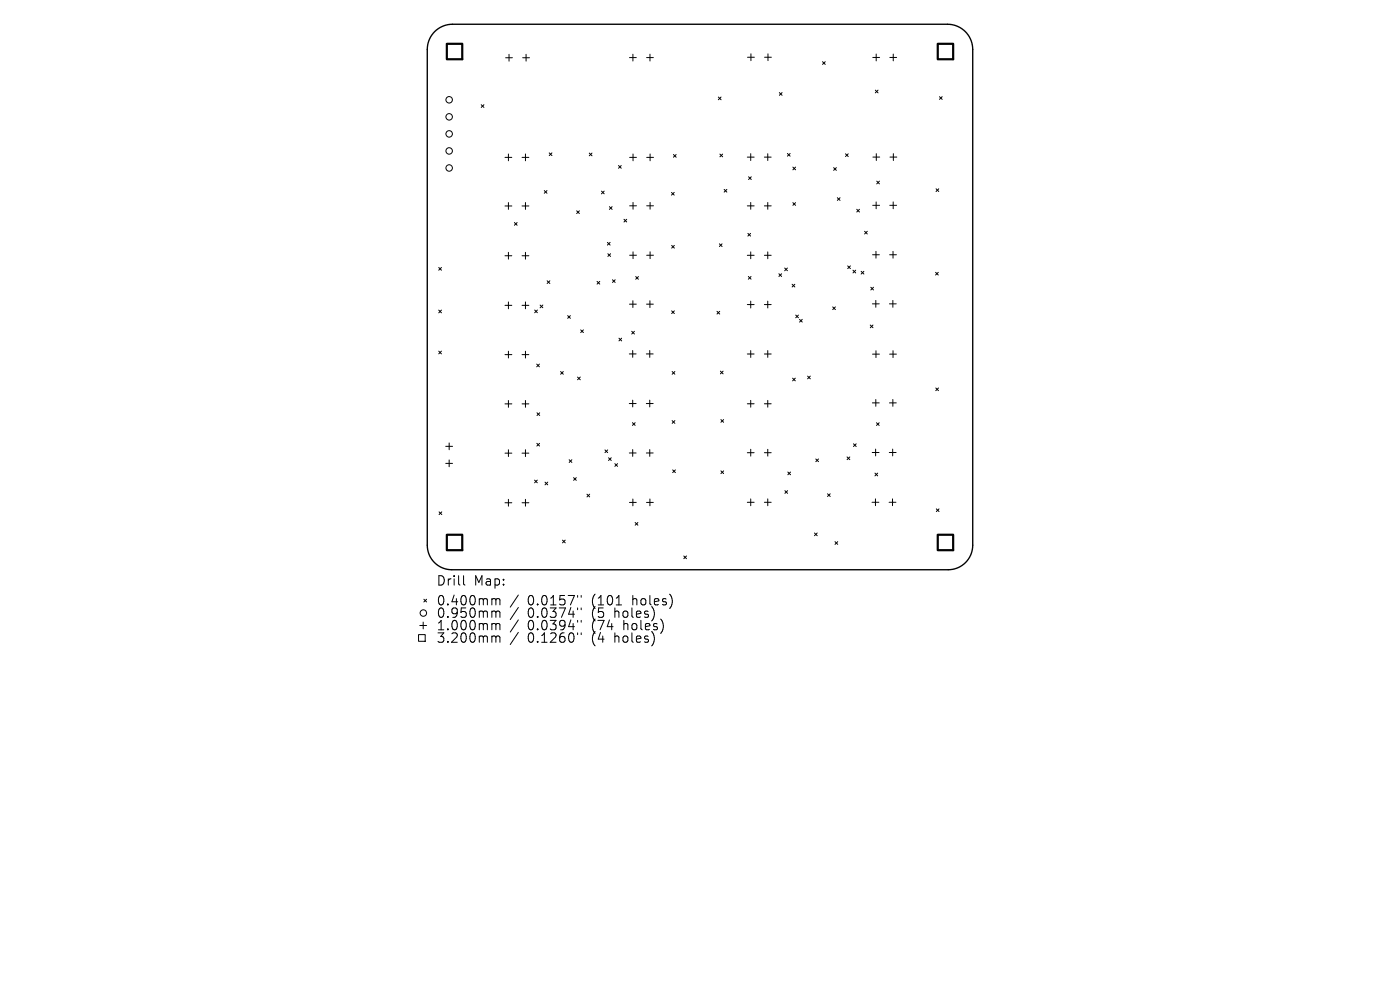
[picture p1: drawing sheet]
<svg xmlns="http://www.w3.org/2000/svg" width="297mm" height="210mm" viewBox="0 0 297 210" stroke-linecap="round" stroke-linejoin="round" font-family="sans-serif">
<defs><g id="words">
<g font-size="2.8">
<text x="92.5" y="124.5">Drill</text>
<text x="100.5" y="124.5">Map:</text>
<text x="92.5" y="128.7">0.400mm</text>
<text x="92.5" y="131.3">0.950mm</text>
<text x="111.9" y="128.7">0.0157&quot;</text>
<text x="111.9" y="131.3">0.0374&quot;</text>
<text x="125.7" y="128.7">(101</text>
<text x="125.7" y="131.3">(5</text>
<text x="130.6" y="131.3">holes)</text>
<text x="134.4" y="128.7">holes)</text>
<text x="92.5" y="134">1.000mm</text>
<text x="92.5" y="136.6">3.200mm</text>
<text x="111.9" y="134">0.0394&quot;</text>
<text x="111.9" y="136.6">0.1260&quot;</text>
<text x="125.7" y="134">(74</text>
<text x="125.7" y="136.6">(4</text>
<text x="130.6" y="136.6">holes)</text>
<text x="132.5" y="134">holes)</text>
</g>
</g></defs>
<path d="M92.2 6.7a5.4 5.4 0 0 1 3.8-1.6h105a5.4 5.4 0 0 1 5.4 5.4v105.2a5.2 5.2 0 0 1-5.2 5.2h-105.3a5.2 5.2 0 0 1-5.3-5.2v-105.2a5.3 5.3 0 0 1 1.6-3.8z" fill="none" stroke="#000" stroke-width=".29"/>
<g fill="none" stroke="#000" stroke-width=".21">
<path d="M107.3 12.2h1.4M108 11.5v1.5M110.9 12.2h1.4M111.6 11.5v1.5M133.5 12.2h1.5M134.3 11.5v1.4M137.2 12.2h1.4M137.9 11.5v1.4M158.6 12.1h1.4M159.3 11.4v1.5M162.2 12.1h1.4M162.9 11.4v1.5"/>
<path d="M165.3 19.6l.6 .6M165.9 19.6l-.6 .6M174.5 13.1l.6 .6M175.1 13.1l-.6 .6M185.2 12.2h1.4M185.7 19.1l.6 .6M185.9 11.5v1.4M186.3 19.1l-.6 .6M188.8 12.2h1.4M189.5 11.5v1.4M102.1 22.2l.6 .6M102.7 22.2l-.6 .6"/>
<path d="M107.1 33.4h1.5M107.9 32.7v1.4M110.7 33.4h1.5M111.5 32.7v1.4M116.5 32.4l.6 .6M117.1 32.4l-.6 .6M125 32.5l.6 .5M125.6 32.5l-.6 .5M131.2 35.1l.6 .6M131.8 35.1l-.6 .6M133.6 33.4h1.4M134.3 32.7v1.4"/>
<path d="M137.2 33.4h1.4M137.9 32.7v1.4M142.9 32.8l.5 .6M143.4 32.8l-.5 .6M152.4 20.6l.6 .6M152.7 32.7l.6 .6M153 20.6l-.6 .6M153.3 32.7l-.6 .6M158.5 33.3h1.5M158.8 37.5l.6 .6M159.3 32.6v1.5M159.4 37.5l-.6 .6"/>
<path d="M162.2 33.3h1.4M162.9 32.6v1.5M167 32.6l.6 .5M167.6 32.6l-.6 .5M168.2 35.4l.6 .6M168.8 35.4l-.6 .6M176.9 35.6l.5 .5M177.4 35.6l-.5 .5M179.4 32.6l.5 .6M179.9 32.6l-.5 .6M185.2 33.3h1.4M185.9 32.6v1.4"/>
<path d="M186 38.4l.6 .6M186.6 38.4l-.6 .6M188.8 33.3h1.4M189.5 32.6v1.4M199.3 20.5l.6 .6M199.9 20.5l-.6 .6M93.1 56.7l.6 .6M93.7 56.7l-.6 .6M107.1 43.7h1.5M107.1 54.3h1.5M107.9 43v1.4M107.9 53.5v1.5"/>
<path d="M109.1 47.2l.6 .6M109.7 47.2l-.6 .6M110.7 43.7h1.5M110.7 54.3h1.5M111.5 43v1.4M111.5 53.5v1.5M115.5 40.4l.5 .6M116 40.4l-.5 .6M116.1 59.6l.6 .5M116.7 59.6l-.6 .5M122.3 44.7l.6 .6M122.9 44.7l-.6 .6"/>
<path d="M126.7 59.7l.5 .6M127.2 59.7l-.5 .6M127.6 40.5l.6 .6M128.2 40.5l-.6 .6M128.9 51.4l.5 .6M129 53.8l.5 .6M129.3 43.8l.6 .6M129.4 51.4l-.5 .6M129.5 53.8l-.5 .6M129.9 43.8l-.6 .6M129.9 59.3l.6 .6M130.5 59.3l-.6 .6"/>
<path d="M132.4 46.5l.6 .6M133 46.5l-.6 .6M133.6 43.7h1.4M133.6 54.1h1.4M134.3 42.9v1.5M134.3 53.4v1.5M134.9 58.7l.5 .5M135.4 58.7l-.5 .5M137.2 43.7h1.4M137.2 54.1h1.4M137.9 42.9v1.5M137.9 53.4v1.5"/>
<path d="M142.5 40.8l.5 .6M142.5 52.1l.6 .5M143 40.8l-.5 .6M143.1 52.1l-.6 .5M152.6 51.7l.6 .6M153.2 51.7l-.6 .6M153.6 40.2l.6 .6M154.2 40.2l-.6 .6M158.5 43.7h1.5M158.5 54.2h1.5M158.7 49.5l.5 .6M158.8 58.6l.5 .6"/>
<path d="M159.2 49.5l-.5 .6M159.3 42.9v1.5M159.3 53.4v1.5M159.3 58.6l-.5 .6M162.2 43.7h1.4M162.2 54.2h1.4M162.9 42.9v1.5M162.9 53.4v1.5M165.2 58.1l.6 .5M165.8 58.1l-.6 .5M166.5 56.9l.5 .5M167 56.9l-.5 .5"/>
<path d="M168.2 43l.6 .6M168.8 43l-.6 .6M177.6 41.9l.6 .6M178.2 41.9l-.6 .6M179.8 56.4l.6 .6M180.4 56.4l-.6 .6M181 57.3l.5 .6M181.5 57.3l-.5 .6M181.8 44.4l.5 .6M182.3 44.4l-.5 .6M182.7 57.6l.6 .5M183.3 57.6l-.6 .5"/>
<path d="M183.4 49.1l.6 .5M184 49.1l-.6 .5M185.1 54h1.5M185.1 43.6h1.5M185.8 53.3v1.5M185.9 42.8v1.5M188.7 54h1.5M188.8 43.6h1.4M189.4 53.3v1.5M189.5 42.8v1.5M198.5 57.8l.6 .5M198.6 40l.6 .6"/>
<path d="M199.1 57.8l-.6 .5M199.2 40l-.6 .6M93.1 65.8l.6 .6M93.1 74.5l.6 .6M93.7 65.8l-.6 .6M93.7 74.5l-.6 .6M107.1 64.8h1.5M107.1 75.2h1.5M107.9 64.1v1.4M107.9 74.5v1.4M110.7 64.8h1.5M110.7 75.2h1.5"/>
<path d="M111.5 64.1v1.4M111.5 74.5v1.4M113.4 65.8l.6 .5M113.9 77.2l.5 .6M114 65.8l-.6 .5M114.4 77.2l-.5 .6M114.6 64.7l.6 .6M115.2 64.7l-.6 .6M118.9 78.8l.6 .6M119.5 78.8l-.6 .6M120.4 67l.6 .5M121 67l-.6 .5"/>
<path d="M122.5 80l.6 .6M123.1 80l-.6 .6M123.2 70l.6 .6M123.8 70l-.6 .6M131.3 71.7l.6 .6M131.9 71.7l-.6 .6M133.5 75.1h1.4M133.5 64.5h1.5M134 70.3l.6 .6M134.2 74.4v1.4M134.3 63.8v1.4M134.6 70.3l-.6 .6"/>
<path d="M137.1 75.1h1.5M137.2 64.5h1.4M137.8 74.4v1.4M137.9 63.8v1.4M142.5 65.9l.6 .6M142.6 78.8l.6 .6M143.1 65.9l-.6 .6M143.2 78.8l-.6 .6M152.1 66l.6 .6M152.7 66l-.6 .6M152.8 78.7l.6 .6M153.4 78.7l-.6 .6"/>
<path d="M158.5 75.1h1.5M158.5 64.6h1.5M159.3 63.9v1.4M159.3 74.4v1.4M162.2 75.1h1.4M162.2 64.6h1.4M162.9 63.9v1.4M162.9 74.4v1.4M168 60.3l.6 .6M168.6 60.3l-.6 .6M168.8 66.8l.6 .6M169.4 66.8l-.6 .6"/>
<path d="M169.6 67.7l.6 .6M170.2 67.7l-.6 .6M171.3 79.8l.6 .6M171.9 79.8l-.6 .6M176.6 65.1l.6 .6M177.2 65.1l-.6 .6M184.6 68.9l.6 .6M184.7 60.9l.6 .6M185.1 64.5h1.4M185.1 75.1h1.5M185.2 68.9l-.6 .6M185.3 60.9l-.6 .6"/>
<path d="M185.8 63.7v1.5M185.8 74.4v1.4M188.7 64.5h1.4M188.7 75.1h1.5M189.4 63.7v1.5M189.4 74.4v1.4M94.6 94.7h1.4M94.6 98.3h1.4M95.3 94v1.4M95.3 97.6v1.4M107.1 85.7h1.5M107.1 96.1h1.5"/>
<path d="M107.9 85v1.4M107.9 95.4v1.4M110.7 85.7h1.5M110.7 96.1h1.5M111.5 85v1.4M111.5 95.4v1.4M113.9 94l.6 .6M113.9 87.6l.6 .5M114.5 94l-.6 .6M114.5 87.6l-.6 .5M120.7 97.5l.6 .6M121.3 97.5l-.6 .6"/>
<path d="M128.3 95.4l.6 .6M128.9 95.4l-.6 .6M129.1 97.1l.6 .6M129.7 97.1l-.6 .6M130.4 98.4l.6 .5M131 98.4l-.6 .5M133.5 96.1h1.4M133.5 85.6h1.4M134.2 89.7l.5 .5M134.2 84.9v1.4M134.2 95.4v1.4M134.7 89.7l-.5 .5"/>
<path d="M137.1 96.1h1.5M137.1 85.6h1.5M137.8 84.9v1.4M137.8 95.4v1.4M142.6 89.2l.6 .6M142.7 99.7l.6 .6M143.2 89.2l-.6 .6M143.3 99.7l-.6 .6M152.9 89l.6 .6M152.9 99.9l.6 .6M153.5 89l-.6 .6M153.5 99.9l-.6 .6"/>
<path d="M158.5 85.7h1.5M158.5 96h1.5M159.3 84.9v1.5M159.3 95.3v1.5M162.2 85.7h1.4M162.2 96h1.4M162.9 84.9v1.5M162.9 95.3v1.5M168.1 80.2l.6 .6M168.7 80.2l-.6 .6M173.1 97.4l.5 .5M173.6 97.4l-.5 .5"/>
<path d="M179.7 96.9l.6 .6M180.3 96.9l-.6 .6M181.1 94.1l.5 .6M181.6 94.1l-.5 .6M185 96h1.5M185.1 85.5h1.4M185.8 95.3v1.4M185.8 84.7v1.5M185.9 89.7l.6 .6M186.5 89.7l-.6 .6M188.7 96h1.4M188.7 85.5h1.4"/>
<path d="M189.4 95.3v1.4M189.4 84.7v1.5M198.5 82.3l.6 .6M199.1 82.3l-.6 .6M93.1 108.6l.6 .6M93.7 108.6l-.6 .6M107.1 106.6h1.5M107.9 105.9v1.5M110.7 106.6h1.5M111.5 105.9v1.5M113.4 101.8l.6 .6M114 101.8l-.6 .6"/>
<path d="M115.6 102.3l.6 .6M116.2 102.3l-.6 .6M119.3 114.6l.6 .6M119.9 114.6l-.6 .6M121.7 101.3l.6 .6M122.3 101.3l-.6 .6M124.5 104.8l.6 .6M125.1 104.8l-.6 .6M133.5 106.6h1.5M134.3 105.9v1.4M134.7 110.8l.6 .6M135.3 110.8l-.6 .6"/>
<path d="M137.2 106.6h1.4M137.9 105.9v1.4M145.1 117.9l.5 .6M145.6 117.9l-.5 .6M158.5 106.6h1.5M159.3 105.8v1.5M162.2 106.6h1.4M162.9 105.8v1.5M166.5 104.1l.6 .6M167.1 104.1l-.6 .6M167.1 100.1l.6 .6M167.7 100.1l-.6 .6"/>
<path d="M172.8 113.1l.6 .5M173.4 113.1l-.6 .5M175.5 104.7l.6 .6M176.1 104.7l-.6 .6M177.1 114.9l.6 .6M177.7 114.9l-.6 .6M185 106.5h1.4M185.6 100.4l.6 .5M185.7 105.8v1.5M186.2 100.4l-.6 .5M188.6 106.5h1.5M189.3 105.8v1.5"/>
<path d="M198.6 107.9l.6 .6M199.2 107.9l-.6 .6M88.8 134.6h1.4v1.4h-1.4zM89.1 132.7h1.4M89.8 132v1.4M89.9 127.1l.6 .6M90.5 127.1l-.6 .6M98.3 122.1v1.7l.3 .3M104.6 127h.3l.3 .3M104.6 129.6h.3l.3 .3M104.6 132.3l.5 .1 .1 .2M104.6 134.9l.5 .1 .1 .2"/>
<path d="M105.2 127.3l.3-.3 .5 .1 .1 1.2M105.2 127.3v1M105.2 129.9v1.1M105.2 132.6v1M105.2 135.2v1M105.2 129.9l.3-.3 .5 .1 .1 1.3M105.2 132.6l.3-.3 .5 .1 .1 1.2M105.2 135.2l.3-.3 .5 .1 .1 1.2M110 126.2l-1.8 2.6M110 128.9l-1.8 2.5M110 131.5l-1.8 2.6M110 134.2l-1.8 2.5"/>
<path d="M122.5 126.3v.4M122.5 129v.3M122.5 131.6v.4M122.5 134.2v.4M123.3 126.3v.4M123.3 129v.3M123.3 131.6v.4M123.3 134.2v.4M130.7 128.3h1.2"/>
<circle cx="95.3" cy="35.6" r=".69"/>
<circle cx="95.3" cy="32" r=".69"/>
<circle cx="95.3" cy="24.8" r=".69"/>
<circle cx="95.3" cy="21.2" r=".69"/>
<circle cx="95.3" cy="28.4" r=".69"/>
<circle cx="89.8" cy="130" r=".69"/>
</g>
<path d="M94.8 9.3h3.3v3.3h-3.3zM198.9 9.3h3.3v3.3h-3.3zM94.8 113.4h3.3v3.3h-3.3zM198.9 113.4h3.3v3.3h-3.3z" fill="none" stroke="#000" stroke-width=".46"/>
<use href="#words"/>
</svg>
